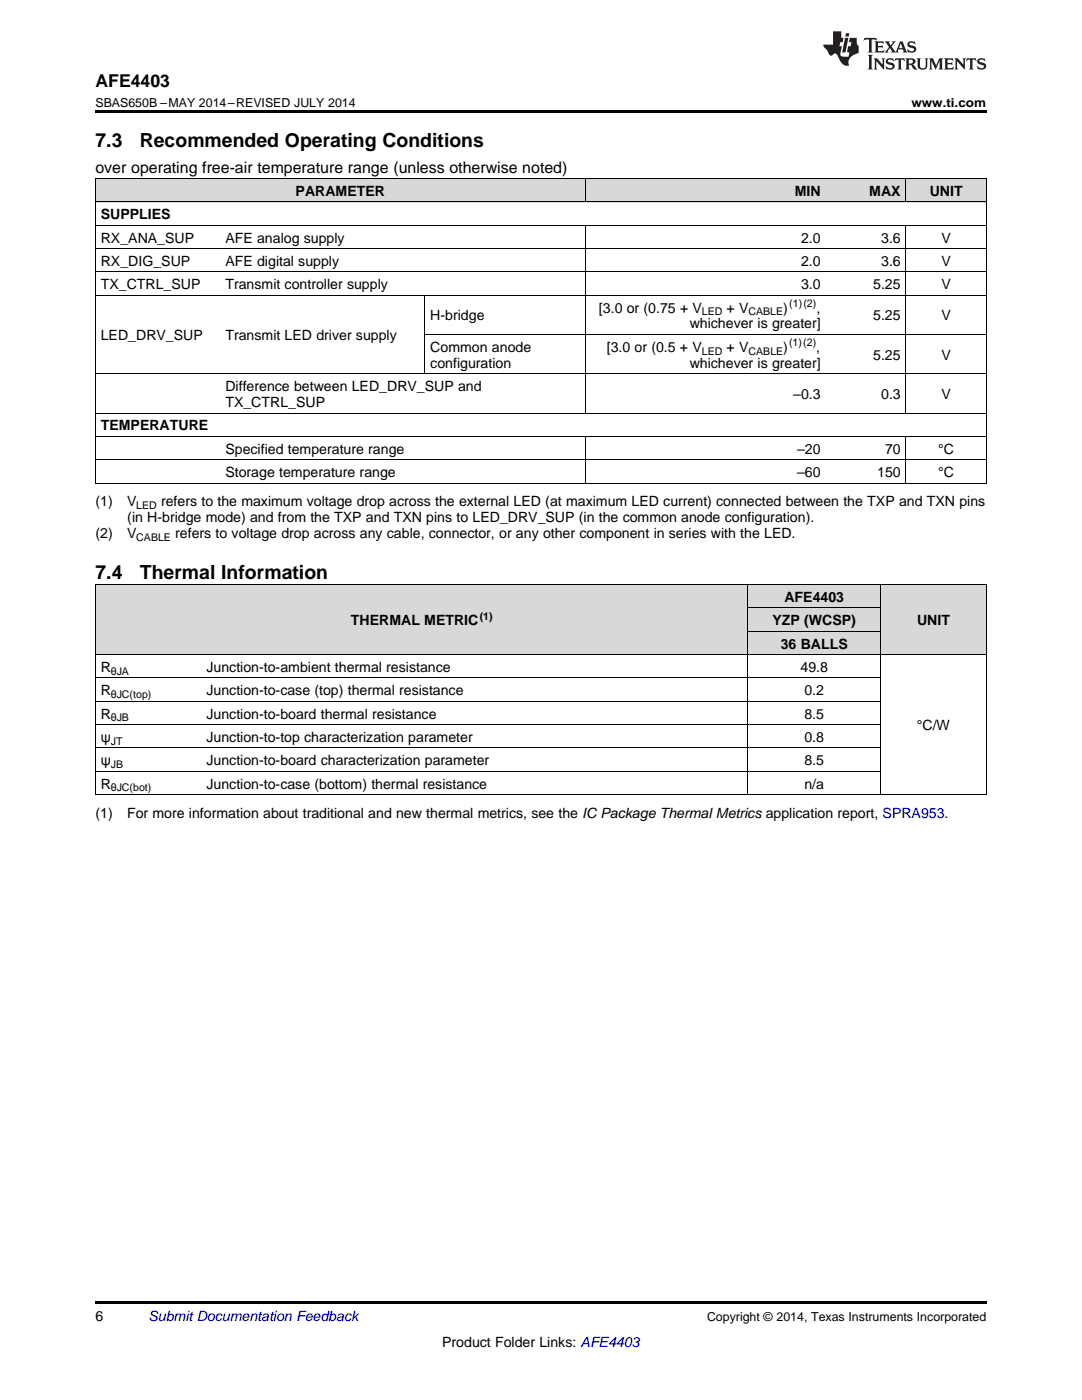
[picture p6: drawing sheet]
<svg xmlns="http://www.w3.org/2000/svg" width="216mm" height="279mm" viewBox="0 0 216 279" stroke-linecap="round" stroke-linejoin="round" font-family="sans-serif">
<defs><g id="words">
<g font-size="3.9">
<text x="19" y="29.3">7.3</text>
<text x="27.9" y="29.3">Recommended Operating Conditions</text>
<text x="19" y="115.5">7.4</text>
<text x="27.9" y="115.5">Thermal Information</text>
</g>
<text font-size="3.5" x="19" y="17.3">AFE4403</text>
<text font-size="3.2" x="19" y="34.4">over operating free-air temperature range (unless otherwise noted)</text>
<g font-size="2.8">
<text x="59" y="39.1">PARAMETER</text>
<text x="158.6" y="39.1">MIN</text>
<text x="173.5" y="39.1">MAX</text>
<text x="185.5" y="39.1">UNIT</text>
<text x="20.1" y="43.7">SUPPLIES</text>
<text x="20.1" y="48.4">RX_ANA_SUP</text>
<text x="20.1" y="53.1">RX_DIG_SUP</text>
<text x="45" y="48.4">AFE analog supply</text>
<text x="45" y="53.1">AFE digital supply</text>
<text x="159.8" y="48.4">2.0</text>
<text x="159.8" y="53.1">2.0</text>
<text x="175.8" y="48.4">3.6</text>
<text x="175.8" y="53.1">3.6</text>
<text x="187.9" y="48.4">V</text>
<text x="187.9" y="53.1">V</text>
<text x="20.1" y="57.7">TX_CTRL_SUP</text>
<text x="45" y="57.7">Transmit controller supply</text>
<text x="159.8" y="57.7">3.0</text>
<text x="174.2" y="57.7">5.25</text>
<text x="187.9" y="57.7">V</text>
<text x="85.9" y="64">H-bridge</text>
<text x="119.5" y="62.4">[3.0 or (0.75 + V</text>
<text x="137.6" y="65.5">whichever is greater]</text>
<text x="145" y="62.4">+ V</text>
<text x="156.3" y="62.4">)</text>
<text x="162.9" y="62.4">,</text>
<text x="174.2" y="64">5.25</text>
<text x="187.9" y="64">V</text>
<text x="20.1" y="67.9">LED_DRV_SUP</text>
<text x="45" y="67.9">Transmit LED driver supply</text>
<text x="85.9" y="70.2">Common anode</text>
<text x="121.1" y="70.2">[3.0 or (0.5 + V</text>
<text x="145" y="70.2">+ V</text>
<text x="156.3" y="70.2">)</text>
<text x="162.9" y="70.2">,</text>
<text x="174.2" y="71.8">5.25</text>
<text x="187.9" y="71.8">V</text>
<text x="85.9" y="73.4">configuration</text>
<text x="137.6" y="73.4">whichever is greater]</text>
<text x="45" y="78">Difference between LED_DRV_SUP and</text>
<text x="45" y="81.2">TX_CTRL_SUP</text>
<text x="158.3" y="79.6">–0.3</text>
<text x="175.8" y="79.6">0.3</text>
<text x="187.9" y="79.6">V</text>
<text x="20.1" y="85.9">TEMPERATURE</text>
<text x="45" y="90.5">Specified temperature range</text>
<text x="45" y="95.2">Storage temperature range</text>
<text x="159.1" y="90.5">–20</text>
<text x="159.1" y="95.2">–60</text>
<text x="175" y="95.2">150</text>
<text x="176.6" y="90.5">70</text>
<text x="187.2" y="90.5">°C</text>
<text x="187.2" y="95.2">°C</text>
<text x="19" y="101">(1)</text>
<text x="25.4" y="101">V</text>
<text x="32.1" y="101">refers to the maximum voltage drop across the external LED (at maximum LED current) connected between the TXP and TXN pins</text>
<text x="19" y="107.4">(2)</text>
<text x="25.4" y="107.4">V</text>
<text x="25.4" y="104.2">(in H-bridge mode) and from the TXP and TXN pins to LED_DRV_SUP (in the common anode configuration).</text>
<text x="35" y="107.4">refers to voltage drop across any cable, connector, or any other component in series with the LED.</text>
<text x="70" y="124.8">THERMAL METRIC</text>
<text x="154.1" y="124.8">YZP (WCSP)</text>
<text x="156.5" y="120.1">AFE4403</text>
<text x="183" y="124.8">UNIT</text>
<text x="155.8" y="129.4">36 BALLS</text>
<text x="20.1" y="134.1">R</text>
<text x="41.2" y="134.1">Junction-to-ambient thermal resistance</text>
<text x="159.7" y="134.1">49.8</text>
<text x="20.1" y="138.7">R</text>
<text x="20.1" y="143.4">R</text>
<text x="41.2" y="138.7">Junction-to-case (top) thermal resistance</text>
<text x="41.2" y="143.4">Junction-to-board thermal resistance</text>
<text x="160.5" y="138.7">0.2</text>
<text x="160.5" y="143.4">8.5</text>
<text x="20.1" y="148.1">ψ</text>
<text x="41.2" y="148.1">Junction-to-top characterization parameter</text>
<text x="160.5" y="148.1">0.8</text>
<text x="183" y="145.7">°C/W</text>
<text x="20.1" y="152.7">ψ</text>
<text x="41.2" y="152.7">Junction-to-board characterization parameter</text>
<text x="160.5" y="152.7">8.5</text>
<text x="20.1" y="157.4">R</text>
<text x="41.2" y="157.4">Junction-to-case (bottom) thermal resistance</text>
<text x="160.5" y="157.4">n/a</text>
<text x="19" y="163.2">(1)</text>
<text x="25.4" y="163.2">For more information about traditional and new thermal metrics, see the IC Package Thermal Metrics application report, SPRA953.</text>
<text x="19" y="263.6">6</text>
<text x="88.2" y="268.9">Product Folder Links: AFE4403</text>
</g>
<text font-size="2.8" fill="#0000c8" x="29.6" y="263.6">Submit Documentation Feedback</text>
<g font-size="2.5">
<text x="19" y="21.4">SBAS650B –MAY 2014–REVISED JULY 2014</text>
<text x="181.9" y="21.4">www.ti.com</text>
<text x="141.1" y="263.6">Copyright © 2014, Texas Instruments Incorporated</text>
</g>
<g font-size="2.1">
<text x="140" y="62.9">LED</text>
<text x="149.4" y="62.9">CABLE</text>
<text x="157.5" y="61.2">(1)(2)</text>
<text x="140.1" y="70.8">LED</text>
<text x="149.4" y="70.8">CABLE</text>
<text x="157.4" y="69.1">(1)(2)</text>
<text x="27.2" y="101.6">LED</text>
<text x="27.2" y="107.9">CABLE</text>
<text x="95.7" y="123.6">(1)</text>
<text x="22.1" y="134.7">θJA</text>
<text x="22.1" y="139.3">θJC(top)</text>
<text x="22.1" y="144">θJB</text>
<text x="22.1" y="148.6">JT</text>
<text x="22.1" y="153.3">JB</text>
<text x="22.1" y="157.9">θJC(bot)</text>
</g>
</g></defs>
<g fill="#d8d8d8">
<path d="M19 116.7h21.1v14h-21.1z"/>
<path d="M40.1 116.7h109.2v14h-109.2z"/>
<path d="M149.3 126h26.4v4.7h-26.4z"/>
<path d="M175.7 116.7h21.1v14h-21.1z"/>
<path d="M149.3 121.4h26.4v4.6h-26.4z"/>
<path d="M149.3 116.7h26.4v4.7h-26.4z"/>
<path d="M19 35.7h24.9v4.7h-24.9z"/>
<path d="M43.9 35.7h40.9v4.7h-40.9z"/>
<path d="M84.8 35.7h32v4.7h-32z"/>
<path d="M116.8 35.7h48v4.7h-48z"/>
<path d="M164.8 35.7h16v4.7h-16z"/>
<path d="M180.8 35.7h16v4.7h-16z"/>
</g>
<path d="M19 22h177.8v.5h-177.8zM19 96.4h.2zM84.7 96.4h.1zM116.7 96.4h.1zM164.7 96.4h.1zM180.7 96.4h.1zM196.7 96.4h.1zM19 158.6h.2zM149.2 158.6h.1zM175.6 158.6h.1zM196.7 158.6h.1zM19 259.7h177.8v.5h-177.8z" fill="#000"/>
<g fill="none" stroke="#000" stroke-width=".2">
<path d="M19 35.6l177.8 .1v60.7M19.1 35.7v60.7M116.8 35.7v4.7M180.8 35.7v4.7M19 58.9h177.8M19 54.3h177.8M19 49.6h177.8M19 45h177.8M19 40.3h177.8M84.8 58.9v15.7M116.8 45v37.5M180.8 45v37.5"/>
<path d="M19 74.6h177.8M84.8 66.8h112M19 96.4h177.8M19 91.7h177.8M19 87.1h177.8M19 82.4h177.8M116.8 87.1v9.3M180.8 87.1v9.3M19 116.7h177.8M19.1 116.7v41.9M149.2 116.7v41.9M175.7 116.7v41.9"/>
<path d="M196.8 116.7v41.9M19 140h156.7M19 135.3h156.7M19 130.7h177.8M149.3 126h26.4M149.3 121.3h26.4M19 158.6h177.8M19 153.9h156.7M19 149.3h156.7M19 144.6h156.7"/>
</g>
<g fill="#231f20">
<path d="M172.5 7.6l-.1 .5 .4-.2h.6v.1v2.1l-.2 .4h.9l-.2-.4v-2.1l.1-.1h.5l.5 .2-.2-.5zM174.5 8.3l.2 .3v1.5l-.2 .4h1.8l.2-.6a1.04 1.04 0 0 1-1.3 .2v-.7h.6l.3 .2v-.6l-.3 .2h-.6v-.6l.8-.1 .4 .3-.2-.5zM176.5 8.3l.9 1.1-.9 1.1h.8l-.2-.2 .4-.7 .5 .7-.2 .2h1.5l-.2-.2 .2-.4h.9l.1 .4-.2 .2h1l-.3-.3-.7-1.9h-.5l-.9 2-.8-1 .9-1h-.8l.1 .3-.4 .5-.3-.6 .1-.2zM179.7 8.6l.4 1h-.7zM181.3 8.4a.63 .63 0 0 0-.2 .7 .63 .63 0 0 0 .6 .4l.6 .2 .1 .2a.75 .75 0 0 1-.7 .4 .75 .75 0 0 1-.6-.5l.1 .7 .1-.1a1.11 1.11 0 0 0 1.5-.6 1.13 1.13 0 0 0-1.2-.8l-.1-.4a1.04 1.04 0 0 1 1.2 .2l-.2-.5-.2 .1-.4-.2zM173.2 10.9l.2 .4v2.2l-.2 .4h1l-.3-.4v-2.2l.3-.4zM174.3 11.6l.3 .4v1.5l-.3 .4h.8l-.2-.4v-1.3l1.5 1.7v-1.9l.2-.4h-.7l.2 .4v.9l-1.1-1.3zM177 11.8a.62 .62 0 0 0-.2 .7 .62 .62 0 0 0 .6 .4l.6 .1 .1 .3a.76 .76 0 0 1-.7 .3 .76 .76 0 0 1-.7-.4l.2 .7 .1-.1a1.11 1.11 0 0 0 1.5-.6 1.13 1.13 0 0 0-1.2-.8l-.1-.4a1.04 1.04 0 0 1 1.2 .2l-.2-.6-.2 .1-.5-.1zM178.7 11.6l-.2 .6a.61 .61 0 0 1 .8-.3v1.6l-.2 .4h.9l-.2-.4v-1.6a.63 .63 0 0 1 .7 .3l-.1-.6zM180.6 11.6l.3 .4v1.5l-.3 .4h1l-.2-.2-.1-.8 .6 .2a.76 .76 0 0 0 1.2 .7l-1-1a.58 .58 0 0 0 .6-.5 .58 .58 0 0 0-.5-.6zM181.4 11.9h.1a.45 .45 0 0 1 .5 .1 .45 .45 0 0 1 .1 .5l-.8 .2zM182.9 11.6l.2 .2a2.17 2.17 0 0 0 .3 1.9 .99 .99 0 0 0 1.6-.6v-1.1l.2-.4h-.7l.2 .2a1.92 1.92 0 0 1-.2 1.8 .6 .6 0 0 1-.9-.5v-1.1l.2-.4zM185.4 11.6l.2 .4v1.5l-.2 .4h.7l-.2-.4v-1.4l.8 1.8 .8-1.8v1.4l-.2 .4h.9l-.2-.4v-1.5l.2-.4h-.8l-.6 1.5-.6-1.5zM188.4 11.6l.2 .4v1.5l-.2 .4h1.8l.1-.6a1.04 1.04 0 0 1-1.2 .1v-.6h.5l.4 .2v-.6l-.4 .2h-.5v-.7h.8l.3 .3-.1-.6zM190.5 11.6l.2 .4v1.5l-.2 .4h.7l-.2-.4v-1.3l1.5 1.7v-1.9l.2-.4h-.7l.2 .4v.9l-1.1-1.3zM192.9 11.6l-.1 .6a.61 .61 0 0 1 .7-.3l.1 1.6-.3 .4h1l-.3-.4 .1-1.6a.63 .63 0 0 1 .7 .3l-.1-.6zM195.2 11.8a.62 .62 0 0 0-.2 .7 .62 .62 0 0 0 .6 .4l.6 .1 .1 .3a.76 .76 0 0 1-.7 .3 .76 .76 0 0 1-.6-.4l.1 .7 .1-.1a1.11 1.11 0 0 0 1.6-.6 1.13 1.13 0 0 0-1.3-.8l-.1-.4a1.04 1.04 0 0 1 1.2 .2l-.1-.6-.2 .1-.5-.1z"/>
<path d="M166.2 6.3v2.6h-1.9v.4l.8 .9a.91 .91 0 0 0 1 .8 .56 .56 0 0 1 .5-.3 .56 .56 0 0 1 .5 .3l.4 .8a1.53 1.53 0 0 0 1.9 1.2 1.54 1.54 0 0 1 1-2.1l.9-.3v-1.4a1.52 1.52 0 0 1-.4-1.6h-1.3l-.2 .8h.5l-.2 .8h-.5l-.1 1v.2l.4 .1-.2 .8a1.93 1.93 0 0 1-1.6-.3l.3-1.8h-.5l.2-.8h.4l.2-.8h-.4v-1.3zM168.6 7.6l-.6 2.9h.7l.6-2.9zM168.8 6.6l-.1 .7h.6l.2-.7z"/>
</g>
<use href="#words"/>
</svg>
